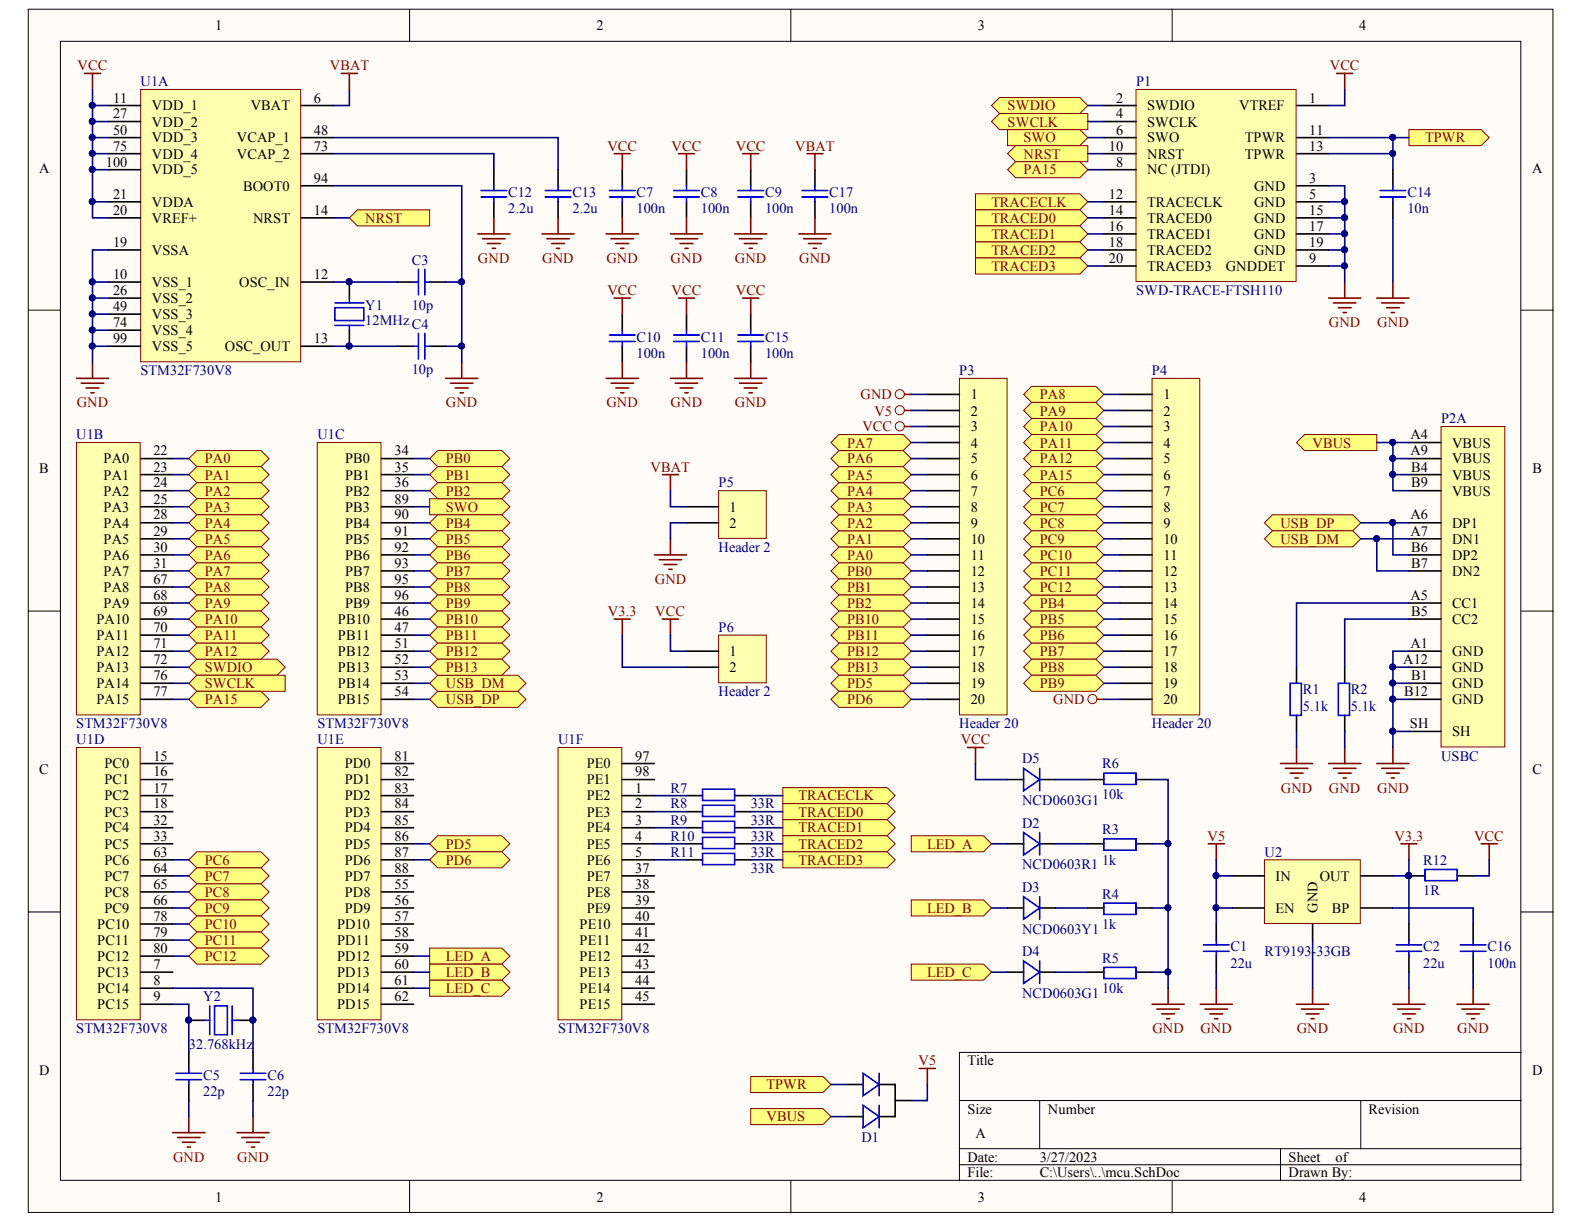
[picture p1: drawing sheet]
<svg xmlns="http://www.w3.org/2000/svg" width="279mm" height="216mm" viewBox="0 0 279 216" stroke-linecap="round" stroke-linejoin="round" font-family="sans-serif">
<defs><g id="words">
<g font-size="2.5">
<text x="38" y="5.3">1</text>
<text x="105.2" y="5.3">2</text>
<text x="172.5" y="5.3">3</text>
<text x="239.7" y="5.3">4</text>
<text x="20" y="18.1">11</text>
<text x="20" y="20.9">27</text>
<text x="20" y="23.8">50</text>
<text x="26.8" y="19.4">VDD_1</text>
<text x="26.8" y="22.3">VDD_2</text>
<text x="44.2" y="19.4">VBAT</text>
<text x="55.4" y="18.1">6</text>
<text x="55.4" y="23.8">48</text>
<text x="196.9" y="18.1">2</text>
<text x="196.9" y="20.9">4</text>
<text x="196.9" y="23.8">6</text>
<text x="202.3" y="19.4">SWDIO</text>
<text x="202.3" y="22.3">SWCLK</text>
<text x="218.6" y="19.4">VTREF</text>
<text x="230.9" y="18.1">1</text>
<text x="230.9" y="23.8">11</text>
<text x="18.7" y="29.4">100</text>
<text x="20" y="26.5">75</text>
<text x="26.8" y="25.1">VDD_3</text>
<text x="26.8" y="28">VDD_4</text>
<text x="41.8" y="25.1">VCAP_1</text>
<text x="41.8" y="28">VCAP_2</text>
<text x="55.4" y="26.5">73</text>
<text x="195.6" y="26.5">10</text>
<text x="196.9" y="29.4">8</text>
<text x="202.3" y="25.1">SWO</text>
<text x="202.3" y="28">NRST</text>
<text x="219.6" y="25.1">TPWR</text>
<text x="219.6" y="28">TPWR</text>
<text x="230.9" y="26.5">13</text>
<text x="6.9" y="30.4">A</text>
<text x="20" y="35.1">21</text>
<text x="26.8" y="30.8">VDD_5</text>
<text x="42.9" y="33.6">BOOT0</text>
<text x="55.4" y="32.2">94</text>
<text x="195.6" y="35.1">12</text>
<text x="202.3" y="30.8">NC (JTDI)</text>
<text x="221.2" y="33.6">GND</text>
<text x="230.9" y="32.2">3</text>
<text x="230.9" y="35.1">5</text>
<text x="270.2" y="30.4">A</text>
<text x="20" y="37.9">20</text>
<text x="26.8" y="36.4">VDDA</text>
<text x="26.8" y="39.3">VREF+</text>
<text x="44.6" y="39.3">NRST</text>
<text x="55.4" y="37.9">14</text>
<text x="195.6" y="37.9">14</text>
<text x="195.6" y="40.7">16</text>
<text x="202.3" y="36.4">TRACECLK</text>
<text x="202.3" y="39.3">TRACED0</text>
<text x="221.2" y="36.4">GND</text>
<text x="221.2" y="39.3">GND</text>
<text x="230.9" y="37.9">15</text>
<text x="230.9" y="40.7">17</text>
<text x="20" y="43.5">19</text>
<text x="26.8" y="45">VSSA</text>
<text x="195.6" y="43.5">18</text>
<text x="195.6" y="46.3">20</text>
<text x="202.3" y="42.1">TRACED1</text>
<text x="202.3" y="45">TRACED2</text>
<text x="202.3" y="47.8">TRACED3</text>
<text x="216.2" y="47.8">GNDDET</text>
<text x="221.2" y="42.1">GND</text>
<text x="221.2" y="45">GND</text>
<text x="230.9" y="46.3">9</text>
<text x="230.9" y="43.5">19</text>
<text x="20" y="49.2">10</text>
<text x="20" y="52">26</text>
<text x="26.8" y="50.6">VSS_1</text>
<text x="26.8" y="53.4">VSS_2</text>
<text x="42.2" y="50.6">OSC_IN</text>
<text x="55.4" y="49.2">12</text>
<text x="20" y="54.9">49</text>
<text x="20" y="57.7">74</text>
<text x="26.8" y="56.3">VSS_3</text>
<text x="26.8" y="59.1">VSS_4</text>
<text x="20" y="60.5">99</text>
<text x="26.8" y="62">VSS_5</text>
<text x="39.7" y="62">OSC_OUT</text>
<text x="55.4" y="60.5">13</text>
<text x="171.2" y="70.4">1</text>
<text x="205.2" y="70.4">1</text>
<text x="171.2" y="73.3">2</text>
<text x="171.2" y="76.1">3</text>
<text x="205.2" y="73.3">2</text>
<text x="205.2" y="76.1">3</text>
<text x="248.8" y="77.5">A4</text>
<text x="6.9" y="83.5">B</text>
<text x="18.3" y="81.7">PA0</text>
<text x="27.1" y="80.3">22</text>
<text x="27.1" y="83.2">23</text>
<text x="60.9" y="81.7">PB0</text>
<text x="69.6" y="80.3">34</text>
<text x="69.6" y="83.2">35</text>
<text x="171.2" y="79">4</text>
<text x="171.2" y="81.7">5</text>
<text x="205.2" y="79">4</text>
<text x="205.2" y="81.7">5</text>
<text x="248.8" y="80.3">A9</text>
<text x="248.9" y="83.2">B4</text>
<text x="256.1" y="79">VBUS</text>
<text x="256.1" y="81.7">VBUS</text>
<text x="270.3" y="83.5">B</text>
<text x="18.3" y="87.4">PA2</text>
<text x="18.3" y="84.6">PA1</text>
<text x="27.1" y="86">24</text>
<text x="27.1" y="88.8">25</text>
<text x="60.9" y="87.4">PB2</text>
<text x="60.9" y="84.6">PB1</text>
<text x="69.6" y="86">36</text>
<text x="69.6" y="88.8">89</text>
<text x="171.2" y="84.6">6</text>
<text x="171.2" y="87.4">7</text>
<text x="205.2" y="84.6">6</text>
<text x="205.2" y="87.4">7</text>
<text x="248.9" y="86">B9</text>
<text x="256.1" y="84.6">VBUS</text>
<text x="256.1" y="87.4">VBUS</text>
<text x="18.3" y="90.3">PA3</text>
<text x="18.3" y="93.1">PA4</text>
<text x="18.3" y="95.9">PA5</text>
<text x="27.1" y="91.6">28</text>
<text x="27.1" y="94.5">29</text>
<text x="60.9" y="90.3">PB3</text>
<text x="60.9" y="93.1">PB4</text>
<text x="60.9" y="95.9">PB5</text>
<text x="69.6" y="91.6">90</text>
<text x="69.6" y="94.5">91</text>
<text x="128.7" y="90.3">1</text>
<text x="128.7" y="93.1">2</text>
<text x="171.2" y="90.3">8</text>
<text x="171.2" y="93.1">9</text>
<text x="171.2" y="95.9">10</text>
<text x="205.2" y="90.3">8</text>
<text x="205.2" y="93.1">9</text>
<text x="205.2" y="95.9">10</text>
<text x="248.8" y="91.6">A6</text>
<text x="248.8" y="94.5">A7</text>
<text x="256.1" y="93.1">DP1</text>
<text x="256.1" y="95.9">DN1</text>
<text x="18.3" y="98.7">PA6</text>
<text x="18.3" y="101.6">PA7</text>
<text x="27.1" y="97.3">30</text>
<text x="27.1" y="100.2">31</text>
<text x="60.9" y="98.7">PB6</text>
<text x="60.9" y="101.6">PB7</text>
<text x="69.6" y="97.3">92</text>
<text x="69.6" y="100.2">93</text>
<text x="171.2" y="98.7">11</text>
<text x="171.2" y="101.6">12</text>
<text x="205.2" y="98.7">11</text>
<text x="205.2" y="101.6">12</text>
<text x="248.9" y="97.3">B6</text>
<text x="248.9" y="100.2">B7</text>
<text x="256.1" y="98.7">DP2</text>
<text x="256.1" y="101.6">DN2</text>
<text x="18.3" y="104.4">PA8</text>
<text x="18.3" y="107.3">PA9</text>
<text x="27.1" y="103">67</text>
<text x="27.1" y="105.8">68</text>
<text x="60.9" y="104.4">PB8</text>
<text x="60.9" y="107.3">PB9</text>
<text x="69.6" y="103">95</text>
<text x="69.6" y="105.8">96</text>
<text x="171.2" y="104.4">13</text>
<text x="171.2" y="107.3">14</text>
<text x="205.2" y="104.4">13</text>
<text x="205.2" y="107.3">14</text>
<text x="248.8" y="105.8">A5</text>
<text x="256.1" y="107.3">CC1</text>
<text x="17" y="110.1">PA10</text>
<text x="17" y="112.9">PA11</text>
<text x="27.1" y="108.6">69</text>
<text x="27.1" y="111.5">70</text>
<text x="59.6" y="110.1">PB10</text>
<text x="59.6" y="112.9">PB11</text>
<text x="69.6" y="108.6">46</text>
<text x="69.6" y="111.5">47</text>
<text x="171.2" y="110.1">15</text>
<text x="171.2" y="112.9">16</text>
<text x="205.2" y="110.1">15</text>
<text x="205.2" y="112.9">16</text>
<text x="248.9" y="108.6">B5</text>
<text x="256.1" y="110.1">CC2</text>
<text x="17" y="115.7">PA12</text>
<text x="17" y="118.6">PA13</text>
<text x="27.1" y="114.3">71</text>
<text x="27.1" y="117.2">72</text>
<text x="27.1" y="119.9">76</text>
<text x="59.6" y="115.7">PB12</text>
<text x="59.6" y="118.6">PB13</text>
<text x="69.6" y="114.3">51</text>
<text x="69.6" y="117.2">52</text>
<text x="69.6" y="119.9">53</text>
<text x="128.7" y="115.7">1</text>
<text x="128.7" y="118.6">2</text>
<text x="171.2" y="115.7">17</text>
<text x="171.2" y="118.6">18</text>
<text x="205.2" y="115.7">17</text>
<text x="205.2" y="118.6">18</text>
<text x="247.5" y="117.2">A12</text>
<text x="248.8" y="114.3">A1</text>
<text x="248.9" y="119.9">B1</text>
<text x="256.1" y="115.7">GND</text>
<text x="256.1" y="118.6">GND</text>
<text x="17" y="121.4">PA14</text>
<text x="17" y="124.2">PA15</text>
<text x="27.1" y="122.8">77</text>
<text x="59.6" y="121.4">PB14</text>
<text x="59.6" y="124.2">PB15</text>
<text x="69.6" y="122.8">54</text>
<text x="171.2" y="121.4">19</text>
<text x="171.2" y="124.2">20</text>
<text x="205.2" y="121.4">19</text>
<text x="205.2" y="124.2">20</text>
<text x="247.7" y="122.8">B12</text>
<text x="256.1" y="121.4">GND</text>
<text x="256.1" y="124.2">GND</text>
<text x="248.7" y="128.5">SH</text>
<text x="256.1" y="129.8">SH</text>
<text x="6.9" y="136.6">C</text>
<text x="18.4" y="135.5">PC0</text>
<text x="27.1" y="134.1">15</text>
<text x="27.1" y="136.9">16</text>
<text x="60.8" y="135.5">PD0</text>
<text x="69.6" y="134.1">81</text>
<text x="69.6" y="136.9">82</text>
<text x="103.5" y="135.5">PE0</text>
<text x="112" y="134.1">97</text>
<text x="112" y="136.9">98</text>
<text x="270.3" y="136.6">C</text>
<text x="18.4" y="141.2">PC2</text>
<text x="18.4" y="138.4">PC1</text>
<text x="27.1" y="139.8">17</text>
<text x="27.1" y="142.6">18</text>
<text x="60.8" y="141.2">PD2</text>
<text x="60.8" y="138.4">PD1</text>
<text x="69.6" y="139.8">83</text>
<text x="69.6" y="142.6">84</text>
<text x="103.5" y="141.2">PE2</text>
<text x="103.5" y="138.4">PE1</text>
<text x="112" y="139.8">1</text>
<text x="112" y="142.6">2</text>
<text x="18.4" y="144">PC3</text>
<text x="18.4" y="146.8">PC4</text>
<text x="18.4" y="149.7">PC5</text>
<text x="27.1" y="145.5">32</text>
<text x="27.1" y="148.3">33</text>
<text x="60.8" y="144">PD3</text>
<text x="60.8" y="146.8">PD4</text>
<text x="60.8" y="149.7">PD5</text>
<text x="69.6" y="145.5">85</text>
<text x="69.6" y="148.3">86</text>
<text x="103.5" y="144">PE3</text>
<text x="103.5" y="146.8">PE4</text>
<text x="103.5" y="149.7">PE5</text>
<text x="112" y="145.5">3</text>
<text x="112" y="148.3">4</text>
<text x="18.4" y="152.5">PC6</text>
<text x="18.4" y="155.4">PC7</text>
<text x="27.1" y="151.1">63</text>
<text x="27.1" y="153.9">64</text>
<text x="60.8" y="152.5">PD6</text>
<text x="60.8" y="155.4">PD7</text>
<text x="69.6" y="151.1">87</text>
<text x="69.6" y="153.9">88</text>
<text x="103.5" y="152.5">PE6</text>
<text x="103.5" y="155.4">PE7</text>
<text x="112" y="151.1">5</text>
<text x="112" y="153.9">37</text>
<text x="225" y="155.4">IN</text>
<text x="232.8" y="155.4">OUT</text>
<text x="18.4" y="158.2">PC8</text>
<text x="18.4" y="161">PC9</text>
<text x="27.1" y="156.8">65</text>
<text x="27.1" y="159.6">66</text>
<text x="60.8" y="158.2">PD8</text>
<text x="60.8" y="161">PD9</text>
<text x="69.6" y="156.8">55</text>
<text x="69.6" y="159.6">56</text>
<text x="103.5" y="158.2">PE8</text>
<text x="103.5" y="161">PE9</text>
<text x="112" y="156.8">38</text>
<text x="112" y="159.6">39</text>
<text x="225" y="161">EN</text>
<text x="232.4" y="161" transform="rotate(-90 232.4 161)">GND</text>
<text x="234.9" y="161">BP</text>
<text x="17.2" y="163.8">PC10</text>
<text x="17.2" y="166.7">PC11</text>
<text x="27.1" y="162.5">78</text>
<text x="27.1" y="165.3">79</text>
<text x="59.4" y="163.8">PD10</text>
<text x="59.4" y="166.7">PD11</text>
<text x="69.6" y="162.5">57</text>
<text x="69.6" y="165.3">58</text>
<text x="102.2" y="163.8">PE10</text>
<text x="102.2" y="166.7">PE11</text>
<text x="112" y="162.5">40</text>
<text x="112" y="165.3">41</text>
<text x="17.2" y="169.5">PC12</text>
<text x="17.2" y="172.4">PC13</text>
<text x="27.1" y="168.1">80</text>
<text x="27.1" y="170.9">7</text>
<text x="27.1" y="173.8">8</text>
<text x="59.4" y="169.5">PD12</text>
<text x="59.4" y="172.4">PD13</text>
<text x="69.6" y="168.1">59</text>
<text x="69.6" y="170.9">60</text>
<text x="69.6" y="173.8">61</text>
<text x="102.2" y="169.5">PE12</text>
<text x="102.2" y="172.4">PE13</text>
<text x="112" y="168.1">42</text>
<text x="112" y="170.9">43</text>
<text x="112" y="173.8">44</text>
<text x="17.2" y="175.1">PC14</text>
<text x="17.2" y="178">PC15</text>
<text x="27.1" y="176.6">9</text>
<text x="59.4" y="175.1">PD14</text>
<text x="59.4" y="178">PD15</text>
<text x="69.6" y="176.6">62</text>
<text x="102.2" y="175.1">PE14</text>
<text x="102.2" y="178">PE15</text>
<text x="112" y="176.6">45</text>
<text x="6.9" y="189.7">D</text>
<text x="170.6" y="187.9">Title</text>
<text x="270.2" y="189.7">D</text>
<text x="170.6" y="196.4">Size</text>
<text x="184.8" y="196.4">Number</text>
<text x="241.4" y="196.4">Revision</text>
<text x="172.1" y="200.7">A</text>
<text x="170.6" y="204.9">Date:</text>
<text x="170.6" y="207.7">File:</text>
<text x="183.4" y="204.9">3/27/2023</text>
<text x="183.4" y="207.7">C:\Users\..\mcu.SchDoc</text>
<text x="227.3" y="204.9">Sheet</text>
<text x="227.3" y="207.7">Drawn By:</text>
<text x="235.6" y="204.9">of</text>
<text x="38" y="212">1</text>
<text x="105.2" y="212">2</text>
<text x="172.5" y="212">3</text>
<text x="239.7" y="212">4</text>
</g>
<g font-size="2.5" fill="#800000">
<text x="13.7" y="12.4">VCC</text>
<text x="58.2" y="12.4">VBAT</text>
<text x="234.6" y="12.4">VCC</text>
<text x="177.7" y="19.4">SWDIO</text>
<text x="177.7" y="22.3">SWCLK</text>
<text x="107.1" y="26.5">VCC</text>
<text x="118.5" y="26.5">VCC</text>
<text x="129.8" y="26.5">VCC</text>
<text x="140.3" y="26.5">VBAT</text>
<text x="180.5" y="25.1">SWO</text>
<text x="180.5" y="28">NRST</text>
<text x="251.4" y="25.1">TPWR</text>
<text x="180.5" y="30.8">PA15</text>
<text x="64.4" y="39.3">NRST</text>
<text x="174.9" y="36.4">TRACECLK</text>
<text x="174.9" y="39.3">TRACED0</text>
<text x="84.3" y="46.3">GND</text>
<text x="95.6" y="46.3">GND</text>
<text x="107" y="46.3">GND</text>
<text x="118.3" y="46.3">GND</text>
<text x="129.6" y="46.3">GND</text>
<text x="141" y="46.3">GND</text>
<text x="174.9" y="42.1">TRACED1</text>
<text x="174.9" y="45">TRACED2</text>
<text x="174.9" y="47.8">TRACED3</text>
<text x="107.1" y="52">VCC</text>
<text x="118.5" y="52">VCC</text>
<text x="129.8" y="52">VCC</text>
<text x="234.4" y="57.7">GND</text>
<text x="242.9" y="57.7">GND</text>
<text x="13.5" y="71.9">GND</text>
<text x="78.6" y="71.9">GND</text>
<text x="107" y="71.9">GND</text>
<text x="118.3" y="71.9">GND</text>
<text x="129.6" y="71.9">GND</text>
<text x="151.8" y="70.4">GND</text>
<text x="183.4" y="70.4">PA8</text>
<text x="152.1" y="76.1">VCC</text>
<text x="154.2" y="73.3">V5</text>
<text x="183.4" y="73.3">PA9</text>
<text x="183.4" y="76.1">PA10</text>
<text x="36.1" y="81.7">PA0</text>
<text x="78.6" y="81.7">PB0</text>
<text x="114.7" y="83.2">VBAT</text>
<text x="149.4" y="81.7">PA6</text>
<text x="149.4" y="79">PA7</text>
<text x="183.4" y="79">PA11</text>
<text x="183.4" y="81.7">PA12</text>
<text x="231.5" y="79">VBUS</text>
<text x="36.1" y="84.6">PA1</text>
<text x="36.1" y="87.4">PA2</text>
<text x="78.6" y="84.6">PB1</text>
<text x="78.6" y="87.4">PB2</text>
<text x="149.4" y="87.4">PA4</text>
<text x="149.4" y="84.6">PA5</text>
<text x="183.4" y="84.6">PA15</text>
<text x="183.4" y="87.4">PC6</text>
<text x="36.1" y="90.3">PA3</text>
<text x="36.1" y="93.1">PA4</text>
<text x="36.1" y="95.9">PA5</text>
<text x="78.6" y="90.3">SWO</text>
<text x="78.6" y="93.1">PB4</text>
<text x="78.6" y="95.9">PB5</text>
<text x="149.4" y="95.9">PA1</text>
<text x="149.4" y="93.1">PA2</text>
<text x="149.4" y="90.3">PA3</text>
<text x="183.4" y="90.3">PC7</text>
<text x="183.4" y="93.1">PC8</text>
<text x="183.4" y="95.9">PC9</text>
<text x="225.9" y="93.1">USB_DP</text>
<text x="225.9" y="95.9">USB_DM</text>
<text x="36.1" y="98.7">PA6</text>
<text x="36.1" y="101.6">PA7</text>
<text x="78.6" y="98.7">PB6</text>
<text x="78.6" y="101.6">PB7</text>
<text x="149.4" y="98.7">PA0</text>
<text x="149.4" y="101.6">PB0</text>
<text x="183.4" y="98.7">PC10</text>
<text x="183.4" y="101.6">PC11</text>
<text x="36.1" y="104.4">PA8</text>
<text x="36.1" y="107.3">PA9</text>
<text x="78.6" y="104.4">PB8</text>
<text x="78.6" y="107.3">PB9</text>
<text x="115.5" y="103">GND</text>
<text x="149.4" y="104.4">PB1</text>
<text x="149.4" y="107.3">PB2</text>
<text x="183.4" y="107.3">PB4</text>
<text x="183.4" y="104.4">PC12</text>
<text x="36.1" y="110.1">PA10</text>
<text x="36.1" y="112.9">PA11</text>
<text x="78.6" y="110.1">PB10</text>
<text x="78.6" y="112.9">PB11</text>
<text x="107.2" y="108.6">V3.3</text>
<text x="115.6" y="108.6">VCC</text>
<text x="149.4" y="110.1">PB10</text>
<text x="149.4" y="112.9">PB11</text>
<text x="183.4" y="110.1">PB5</text>
<text x="183.4" y="112.9">PB6</text>
<text x="36.1" y="118.6">SWDIO</text>
<text x="36.1" y="115.7">PA12</text>
<text x="78.6" y="115.7">PB12</text>
<text x="78.6" y="118.6">PB13</text>
<text x="149.4" y="115.7">PB12</text>
<text x="149.4" y="118.6">PB13</text>
<text x="183.4" y="115.7">PB7</text>
<text x="183.4" y="118.6">PB8</text>
<text x="36.1" y="121.4">SWCLK</text>
<text x="36.1" y="124.2">PA15</text>
<text x="78.6" y="124.2">USB_DP</text>
<text x="78.6" y="121.4">USB_DM</text>
<text x="149.4" y="121.4">PD5</text>
<text x="149.4" y="124.2">PD6</text>
<text x="183.4" y="121.4">PB9</text>
<text x="185.8" y="124.2">GND</text>
<text x="169.5" y="131.3">VCC</text>
<text x="140.9" y="141.2">TRACECLK</text>
<text x="225.9" y="139.8">GND</text>
<text x="234.4" y="139.8">GND</text>
<text x="242.9" y="139.8">GND</text>
<text x="78.6" y="149.7">PD5</text>
<text x="140.9" y="144">TRACED0</text>
<text x="140.9" y="146.8">TRACED1</text>
<text x="140.9" y="149.7">TRACED2</text>
<text x="163.5" y="149.7">LED_A</text>
<text x="213" y="148.3">V5</text>
<text x="246" y="148.3">V3.3</text>
<text x="260" y="148.3">VCC</text>
<text x="36.1" y="152.5">PC6</text>
<text x="36.1" y="155.4">PC7</text>
<text x="78.6" y="152.5">PD6</text>
<text x="140.9" y="152.5">TRACED3</text>
<text x="36.1" y="158.2">PC8</text>
<text x="36.1" y="161">PC9</text>
<text x="163.5" y="161">LED_B</text>
<text x="36.1" y="163.8">PC10</text>
<text x="36.1" y="166.7">PC11</text>
<text x="36.1" y="169.5">PC12</text>
<text x="78.6" y="169.5">LED_A</text>
<text x="78.6" y="172.4">LED_B</text>
<text x="163.5" y="172.4">LED_C</text>
<text x="78.6" y="175.1">LED_C</text>
<text x="203.3" y="182.2">GND</text>
<text x="211.7" y="182.2">GND</text>
<text x="228.7" y="182.2">GND</text>
<text x="245.7" y="182.2">GND</text>
<text x="257.1" y="182.2">GND</text>
<text x="162" y="187.9">V5</text>
<text x="135.2" y="192.1">TPWR</text>
<text x="135.2" y="197.8">VBUS</text>
<text x="30.5" y="204.9">GND</text>
<text x="41.9" y="204.9">GND</text>
</g>
<g font-size="2.5" fill="#000080">
<text x="24.8" y="15.2">U1A</text>
<text x="200.4" y="15.2">P1</text>
<text x="89.6" y="34.7">C12</text>
<text x="101" y="34.7">C13</text>
<text x="112.3" y="34.7">C7</text>
<text x="123.6" y="34.7">C8</text>
<text x="135" y="34.7">C9</text>
<text x="146.3" y="34.7">C17</text>
<text x="248.3" y="34.7">C14</text>
<text x="89.6" y="37.6">2.2u</text>
<text x="101" y="37.6">2.2u</text>
<text x="112.3" y="37.6">100n</text>
<text x="123.6" y="37.6">100n</text>
<text x="135" y="37.6">100n</text>
<text x="146.3" y="37.6">100n</text>
<text x="248.3" y="37.6">10n</text>
<text x="72.6" y="46.7">C3</text>
<text x="200.4" y="52">SWD-TRACE-FTSH110</text>
<text x="64.4" y="54.6">Y1</text>
<text x="64.4" y="57.4">12MHzC4</text>
<text x="72.6" y="54.6">10p</text>
<text x="72.6" y="65.9">10p</text>
<text x="112.3" y="60.3">C10</text>
<text x="112.3" y="63.1">100n</text>
<text x="123.6" y="60.3">C11</text>
<text x="123.6" y="63.1">100n</text>
<text x="135" y="60.3">C15</text>
<text x="135" y="63.1">100n</text>
<text x="24.8" y="66.2">STM32F730V8</text>
<text x="169.2" y="66.2">P3</text>
<text x="203.2" y="66.2">P4</text>
<text x="13.4" y="77.5">U1B</text>
<text x="56" y="77.5">U1C</text>
<text x="254.2" y="74.6">P2A</text>
<text x="126.8" y="86">P5</text>
<text x="126.8" y="97.3">Header 2</text>
<text x="126.8" y="111.5">P6</text>
<text x="126.8" y="122.8">Header 2</text>
<text x="229.8" y="122.5">R1</text>
<text x="229.8" y="125.4">5.1k</text>
<text x="238.3" y="122.5">R2</text>
<text x="238.3" y="125.4">5.1k</text>
<text x="13.4" y="128.5">STM32F730V8</text>
<text x="13.4" y="131.3">U1D</text>
<text x="56" y="128.5">STM32F730V8</text>
<text x="56" y="131.3">U1E</text>
<text x="98.4" y="131.3">U1F</text>
<text x="169.2" y="128.5">Header 20</text>
<text x="203.2" y="128.5">Header 20</text>
<text x="180.3" y="134.7">D5</text>
<text x="194.4" y="135.5">R6</text>
<text x="254.2" y="134.1">USBC</text>
<text x="118.3" y="139.8">R7</text>
<text x="118.3" y="142.6">R8</text>
<text x="132.4" y="142.6">33R</text>
<text x="180.3" y="142">NCD0603G1</text>
<text x="194.4" y="140.9">10k</text>
<text x="118.3" y="145.5">R9</text>
<text x="118.3" y="148.3">R10</text>
<text x="132.4" y="145.5">33R</text>
<text x="132.4" y="148.3">33R</text>
<text x="180.3" y="146">D2</text>
<text x="194.4" y="147.2">R3</text>
<text x="118.3" y="151.1">R11</text>
<text x="132.4" y="151.1">33R</text>
<text x="132.4" y="153.9">33R</text>
<text x="180.3" y="153.3">NCD0603R1</text>
<text x="194.4" y="152.5">1k</text>
<text x="223.1" y="151.1">U2</text>
<text x="251.1" y="152.5">R12</text>
<text x="180.3" y="157.3">D3</text>
<text x="194.4" y="158.5">R4</text>
<text x="251.1" y="157.9">1R</text>
<text x="180.3" y="164.7">NCD0603Y1</text>
<text x="194.4" y="163.8">1k</text>
<text x="217.1" y="167.8">C1</text>
<text x="251.1" y="167.8">C2</text>
<text x="262.4" y="167.8">C16</text>
<text x="180.3" y="168.6">D4</text>
<text x="194.4" y="169.8">R5</text>
<text x="217.1" y="170.7">22u</text>
<text x="223.1" y="168.6">RT9193-33GB</text>
<text x="251.1" y="170.7">22u</text>
<text x="262.4" y="170.7">100n</text>
<text x="35.9" y="176.6">Y2</text>
<text x="180.3" y="176">NCD0603G1</text>
<text x="194.4" y="175.1">10k</text>
<text x="13.4" y="182.2">STM32F730V8</text>
<text x="33.3" y="185.1">32.768kHz</text>
<text x="56" y="182.2">STM32F730V8</text>
<text x="98.4" y="182.2">STM32F730V8</text>
<text x="35.9" y="190.4">C5</text>
<text x="47.2" y="190.4">C6</text>
<text x="35.9" y="193.3">22p</text>
<text x="47.2" y="193.3">22p</text>
<text x="152" y="201.5">D1</text>
</g>
</g></defs>
<g fill="#fffcf8" stroke="#000" stroke-width=".18">
<path d="M5 1.6h268.9v212.3h-268.9z"/>
<path d="M10.7 7.3h257.6v200.9h-257.6z"/>
</g>
<g fill="none" stroke="#000" stroke-width=".18">
<path d="M72.2 1.6v5.7M139.5 1.6v5.7M206.8 1.6v5.7M5 54.7h5.7M268.3 54.7h5.7M5 107.8h5.7M268.3 107.8h5.7M5 160.9h5.7M268.3 160.9h5.7M169.2 194.1h99.1M183.4 194.1v8.5M240 194.1v8.5"/>
<path d="M268.3 185.6h-99.1v22.7M72.2 208.3v5.6M139.5 208.3v5.6M169.2 202.6h99.1M169.2 205.4h99.1M206.8 208.3v5.6M225.9 202.6v5.7"/>
</g>
<path d="M24.8 15.8h28.2v48h-28.2z" fill="#ffffb0" stroke="#800000" stroke-width=".18"/>
<g fill="none" stroke="#000" stroke-width=".28">
<path d="M19.1 18.6h5.7M53.1 18.6h5.7M19.1 35.6h5.7M19.1 38.4h5.7M19.1 24.3h5.7M19.1 27.1h5.7M19.1 21.4h5.7M19.1 29.9h5.7M53.1 38.4h5.7M53.1 24.3h5.7M53.1 27.1h5.7M53.1 32.8h5.7"/>
<path d="M19.1 44.1h5.7M19.1 49.8h5.7M19.1 55.4h5.7M19.1 52.6h5.7M19.1 58.2h5.7M53.1 49.8h5.7M19.1 61.1h5.7M53.1 61.1h5.7"/>
</g>
<path d="M13.5 78.1h11.2v48h-11.2z" fill="#ffffb0" stroke="#800000" stroke-width=".18"/>
<g fill="none" stroke="#000" stroke-width=".28">
<path d="M24.8 86.6h5.7M24.8 89.4h5.7M24.8 92.2h5.7M24.8 95h5.7M24.8 97.9h5.7M24.8 80.9h5.7M24.8 83.7h5.7M24.8 100.7h5.7M24.8 103.5h5.7M24.8 106.4h5.7M24.8 109.2h5.7M24.8 112h5.7"/>
<path d="M24.8 114.9h5.7M24.8 117.7h5.7M24.8 120.5h5.7M24.8 123.4h5.7"/>
</g>
<path d="M56 78.1h11.2v48h-11.2z" fill="#ffffb0" stroke="#800000" stroke-width=".18"/>
<g fill="none" stroke="#000" stroke-width=".28">
<path d="M67.3 86.6h5.7M67.3 89.4h5.7M67.3 92.2h5.7M67.3 95h5.7M67.3 97.9h5.7M67.3 80.9h5.7M67.3 83.7h5.7M67.3 100.7h5.7M67.3 103.5h5.7M67.3 106.4h5.7M67.3 109.2h5.7M67.3 112h5.7"/>
<path d="M67.3 114.9h5.7M67.3 117.7h5.7M67.3 120.5h5.7M67.3 123.4h5.7"/>
</g>
<path d="M13.5 131.8h11.2v48.1h-11.2z" fill="#ffffb0" stroke="#800000" stroke-width=".18"/>
<g fill="none" stroke="#000" stroke-width=".28">
<path d="M24.8 134.7h5.7M24.8 137.5h5.7M24.8 140.3h5.7M24.8 143.2h5.7M24.8 146h5.7M24.8 148.8h5.7M24.8 151.7h5.7M24.8 154.5h5.7M24.8 157.3h5.7M24.8 160.2h5.7M24.8 163h5.7M24.8 165.8h5.7"/>
<path d="M24.8 168.6h5.7M24.8 171.5h5.7M24.8 174.3h5.7M24.8 177.1h5.7"/>
</g>
<path d="M56 131.8h11.2v48.1h-11.2z" fill="#ffffb0" stroke="#800000" stroke-width=".18"/>
<g fill="none" stroke="#000" stroke-width=".28">
<path d="M67.3 134.7h5.7M67.3 137.5h5.7M67.3 140.3h5.7M67.3 143.2h5.7M67.3 146h5.7M67.3 148.8h5.7M67.3 151.7h5.7M67.3 154.5h5.7M67.3 157.3h5.7M67.3 160.2h5.7M67.3 163h5.7M67.3 165.8h5.7"/>
<path d="M67.3 168.6h5.7M67.3 171.5h5.7M67.3 174.3h5.7M67.3 177.1h5.7"/>
</g>
<path d="M98.4 131.8h11.3v48.1h-11.3z" fill="#ffffb0" stroke="#800000" stroke-width=".18"/>
<g fill="none" stroke="#000" stroke-width=".28">
<path d="M109.8 134.7h5.6M109.8 137.5h5.6M109.8 140.3h5.6M109.8 143.2h5.6M109.8 146h5.6M109.8 148.8h5.6M109.8 151.7h5.6M109.8 154.5h5.6M109.8 157.3h5.6M109.8 160.2h5.6M109.8 163h5.6M109.8 165.8h5.6"/>
<path d="M109.8 168.6h5.6M109.8 171.5h5.6M109.8 174.3h5.6M109.8 177.1h5.6"/>
</g>
<path d="M200.4 15.8h28.2v33.9h-28.2z" fill="#ffffb0" stroke="#800000" stroke-width=".18"/>
<g fill="none" stroke="#000" stroke-width=".28">
<path d="M194.7 18.6h5.7M228.7 18.6h5.7M194.7 21.4h5.7M194.7 35.6h5.7M194.7 24.3h5.7M194.7 27.1h5.7M194.7 38.4h5.7M194.7 29.9h5.7M228.7 32.8h5.7M228.7 35.6h5.7M228.7 24.3h5.7M228.7 27.1h5.7"/>
<path d="M228.7 38.4h5.7M194.7 46.9h5.7M194.7 41.3h5.7M194.7 44.1h5.7M228.7 46.9h5.7M228.7 41.3h5.7M228.7 44.1h5.7"/>
</g>
<path d="M235.8 13h2.8M237.2 13v2.8M234.4 52.6h5.6M235.2 53.4h4M236.1 54.3h2.2M236.9 55.1h.6M237.2 49.8v2.8" fill="none" stroke="#800000" stroke-width=".28"/>
<g fill="#ffff80" stroke="#800000" stroke-width=".18">
<path d="M174.9 18.6l1.4-1.4h14.2l1.4 1.4-1.4 1.4h-14.2z" fill-rule="evenodd"/>
<path d="M174.9 21.4l1.4-1.4h15.6v2.9h-15.6z" fill-rule="evenodd"/>
<path d="M177.7 22.9h12.8l1.4 1.4-1.4 1.4h-12.8z" fill-rule="evenodd"/>
<path d="M177.7 27.1l1.4-1.4h12.8v2.8h-12.8z" fill-rule="evenodd"/>
<path d="M172.1 34.2h18.4l1.4 1.4-1.4 1.4h-18.4z" fill-rule="evenodd"/>
<path d="M172.1 37h18.4l1.4 1.4-1.4 1.4h-18.4z" fill-rule="evenodd"/>
<path d="M172.1 39.8h18.4l1.4 1.5-1.4 1.4h-18.4z" fill-rule="evenodd"/>
<path d="M172.1 42.7h18.4l1.4 1.4-1.4 1.4h-18.4z" fill-rule="evenodd"/>
<path d="M172.1 45.5h18.4l1.4 1.4-1.4 1.4h-18.4z" fill-rule="evenodd"/>
<path d="M33.3 117.7l1.4-1.4h14.2l1.4 1.4-1.4 1.4h-14.2z" fill-rule="evenodd"/>
<path d="M33.3 120.5l1.4-1.4h15.6v2.8h-15.6z" fill-rule="evenodd"/>
<path d="M75.8 88h12.7l1.4 1.4-1.4 1.4h-12.7z" fill-rule="evenodd"/>
<path d="M61.6 38.4l1.4-1.4h12.8v2.8h-12.8z" fill-rule="evenodd"/>
<path d="M138.1 138.9h18.4l1.4 1.4-1.4 1.5h-18.4z" fill-rule="evenodd"/>
<path d="M138.1 141.8h18.4l1.4 1.4-1.4 1.4h-18.4z" fill-rule="evenodd"/>
<path d="M138.1 144.6h18.4l1.4 1.4-1.4 1.4h-18.4z" fill-rule="evenodd"/>
<path d="M138.1 147.4h18.4l1.4 1.4-1.4 1.4h-18.4z" fill-rule="evenodd"/>
<path d="M138.1 150.2h18.4l1.4 1.5-1.4 1.4h-18.4z" fill-rule="evenodd"/>
</g>
<path d="M14.9 13h2.8M16.3 13v2.8M13.5 66.7h5.6M14.3 67.6h4M15.2 68.4h2.2M16 69.3h.6M16.3 63.9v2.8" fill="none" stroke="#800000" stroke-width=".28"/>
<path d="M254.2 75.2h11.2v56.6h-11.2z" fill="#ffffb0" stroke="#800000" stroke-width=".18"/>
<g fill="none" stroke="#000" stroke-width=".28">
<path d="M248.5 78.1h5.7M248.5 80.9h5.7M248.5 83.7h5.7M248.5 86.6h5.7M248.5 92.2h5.7M248.5 95h5.7M248.5 97.9h5.7M248.5 114.9h5.7M248.5 117.7h5.7M248.5 106.4h5.7M248.5 109.2h5.7M248.5 100.7h5.7"/>
<path d="M248.5 120.5h5.7M248.5 123.4h5.7M248.5 129h5.7"/>
</g>
<path d="M242.9 134.7h5.6M243.7 135.5h4M244.6 136.4h2.2M245.4 137.2h.6M245.7 131.8v2.9" fill="none" stroke="#800000" stroke-width=".28"/>
<g fill="#ffff80" stroke="#800000" stroke-width=".18">
<path d="M223 92.2l1.4-1.4h14.2l1.4 1.4-1.4 1.4h-14.2z" fill-rule="evenodd"/>
<path d="M223 95l1.4-1.4h14.2l1.4 1.4-1.4 1.5h-14.2z" fill-rule="evenodd"/>
</g>
<path d="M223 151.7h16.9v11.2h-16.9z" fill="#ffffb0" stroke="#800000" stroke-width=".18"/>
<path d="M217.4 154.5h5.6M240 154.5h5.7M214.5 163v2.8M214.5 168.6v2.9M217.4 160.2h5.6M231.5 163v2.8M240 160.2h5.7M248.5 163v2.8M248.5 168.6v2.9" fill="none" stroke="#000" stroke-width=".28"/>
<g fill="none" stroke="#800000" stroke-width=".28">
<path d="M213.1 148.8h2.9M214.5 148.8v2.9M261.3 148.8h2.8M262.7 148.8v2.9M211.7 177.1h5.7M212.6 178h3.9M213.4 178.8h2.3M214.3 179.7h.5M214.5 174.3v2.8M228.7 177.1h5.7M229.5 178h4M230.4 178.8h2.3"/>
<path d="M231.2 179.7h.6M231.5 174.3v2.8M245.7 177.1h5.7M246.5 178h4M247.4 178.8h2.3M248.2 179.7h.6M248.5 174.3v2.8"/>
</g>
<path d="M212.3 167.8h4.5M212.3 166.7h4.5M214.5 165.8v.9M214.5 167.8v.8M246.3 167.8h4.5M246.3 166.7h4.5M248.5 165.8v.9M248.5 167.8v.8" fill="none" stroke="#00f" stroke-width=".28"/>
<g fill="#ffff80" stroke="#800000" stroke-width=".18">
<path d="M75.8 123.4l1.4-1.5h14.2l1.4 1.5-1.4 1.4h-14.2z" fill-rule="evenodd"/>
<path d="M75.8 120.5l1.4-1.4h14.2l1.4 1.4-1.4 1.4h-14.2z" fill-rule="evenodd"/>
</g>
<g fill="none" stroke="#000" stroke-width=".28">
<path d="M87.1 29.9v2.9M87.1 35.6v2.8M98.4 29.9v2.9M98.4 35.6v2.8M109.8 29.9v2.9M109.8 35.6v2.8M121.1 29.9v2.9M121.1 35.6v2.8M132.4 29.9v2.9M132.4 35.6v2.8M245.7 29.9v2.9M245.7 35.6v2.8"/>
<path d="M61.6 49.8v2.8M61.6 58.2v2.9M70.1 49.8h2.9M75.8 49.8h2.8M109.8 55.4v2.8M121.1 55.4v2.8M70.1 61.1h2.9M75.8 61.1h2.8M109.8 61.1v2.8M121.1 61.1v2.8M228.7 117.7v2.8M237.2 117.7v2.8"/>
<path d="M228.7 126.2v2.8M237.2 126.2v2.8M33.3 180h2.8M41.8 180h2.8M33.3 185.6v2.9M33.3 191.3v2.8M44.6 185.6v2.9M44.6 191.3v2.8"/>
</g>
<g fill="none" stroke="#00f" stroke-width=".28">
<path d="M84.8 34.7h4.6M84.8 33.6h4.6M87.1 32.8v.8M87.1 34.7v.9M96.2 34.7h4.5M96.2 33.6h4.5M98.4 32.8v.8M98.4 34.7v.9M107.5 34.7h4.5M107.5 33.6h4.5M109.8 32.8v.8M109.8 34.7v.9"/>
<path d="M118.8 34.7h4.6M118.8 33.6h4.6M121.1 32.8v.8M121.1 34.7v.9M130.2 34.7h4.5M130.2 33.6h4.5M132.4 32.8v.8M132.4 34.7v.9M243.4 34.7h4.6M243.4 33.6h4.6M245.7 32.8v.8M245.7 34.7v.9"/>
<path d="M59.1 54.3h5.1v2.2h-5.1zM59.1 53.4h5.1M59.1 57.4h5.1M61.6 52.6v.8M61.6 57.4v.8M73 49.8h.8M73.8 47.5v4.5M73.8 58.8v4.5M74.9 47.5v4.5M74.9 58.8v4.5M74.9 49.8h.9M107.5 59.1h4.5"/>
<path d="M109.8 58.2v.9M118.8 59.1h4.6M121.1 58.2v.9M73 61.1h.8M74.9 61.1h.9M107.5 60.2h4.5M109.8 60.2v.9M118.8 60.2h4.6M121.1 60.2v.9M227.6 120.5h1.9v5.7h-1.9zM236.1 120.5h1.9v5.7h-1.9zM36.1 180h.9"/>
<path d="M37 177.4v5.1M37.8 177.4h2.3v5.1h-2.3zM41 180h.8M41 177.4v5.1M31 190.4h4.6M31 189.3h4.6M33.3 188.5v.8M33.3 190.4v.9M42.4 190.4h4.5M42.4 189.3h4.5M44.6 188.5v.8M44.6 190.4v.9"/>
</g>
<g fill="none" stroke="#800000" stroke-width=".28">
<path d="M87.1 38.4v2.9M98.4 38.4v2.9M108.3 27.1h2.9M109.8 27.1v2.8M109.8 38.4v2.9M119.7 27.1h2.8M121.1 27.1v2.8M121.1 38.4v2.9M131 27.1h2.8M132.4 27.1v2.8M132.4 38.4v2.9M84.3 41.3h5.6"/>
<path d="M85.1 42.1h4M86 43h2.2M86.8 43.8h.6M95.6 41.3h5.7M96.5 42.1h3.9M97.3 43h2.3M98.2 43.8h.5M106.9 41.3h5.7M107.8 42.1h3.9M108.3 52.6h2.9M108.6 43h2.3M109.5 43.8h.5"/>
<path d="M109.8 52.6v2.8M118.3 41.3h5.6M119.1 42.1h4M119.7 52.6h2.8M120 43h2.2M120.8 43.8h.6M121.1 52.6v2.8M129.6 41.3h5.6M130.4 42.1h4M131.3 43h2.3M132.1 43.8h.6M242.9 52.6h5.6"/>
<path d="M243.7 53.4h4M244.6 54.3h2.2M245.4 55.1h.6M245.7 49.8v2.8M78.6 66.7h5.7M79.5 67.6h3.9M80.3 68.4h2.3M81.2 69.3h.5M81.4 63.9v2.8M106.9 66.7h5.7M107.8 67.6h3.9M108.6 68.4h2.3"/>
<path d="M109.5 69.3h.5M109.8 63.9v2.8M118.3 66.7h5.6M119.1 67.6h4M120 68.4h2.2M120.8 69.3h.6M121.1 63.9v2.8M225.9 134.7h5.6M226.7 135.5h4M227.6 136.4h2.2M228.4 137.2h.6M228.7 131.8v2.9"/>
<path d="M234.4 134.7h5.6M235.2 135.5h4M236.1 136.4h2.2M236.9 137.2h.6M237.2 131.8v2.9M30.5 199.8h5.6M33.3 197v2.8M41.8 199.8h5.7M44.6 197v2.8M31.3 200.6h4M32.2 201.5h2.2M33 202.3h.6"/>
<path d="M42.7 200.6h3.9M43.5 201.5h2.3M44.4 202.3h.5"/>
</g>
<g fill="#000080" stroke="#000080" stroke-width=".18">
<circle cx="61.6" cy="49.7" r=".52"/>
<circle cx="61.6" cy="61" r=".52"/>
<circle cx="33.3" cy="179.9" r=".52"/>
<circle cx="44.6" cy="179.9" r=".52"/>
</g>
<path d="M169.2 66.7h8.4v59.4h-8.4z" fill="#ffffb0" stroke="#800000" stroke-width=".18"/>
<g fill="none" stroke="#000" stroke-width=".28">
<path d="M163.6 69.6h5.6M163.6 72.4h5.6M163.6 75.2h5.6M163.6 78.1h5.6M163.6 80.9h5.6M163.6 83.7h5.6M163.6 86.6h5.6M163.6 89.4h5.6M163.6 92.2h5.6M163.6 95h5.6M163.6 97.9h5.6M163.6 100.7h5.6"/>
<path d="M163.6 103.5h5.6M163.6 106.4h5.6M163.6 109.2h5.6M163.6 112h5.6M163.6 114.9h5.6M163.6 117.7h5.6M163.6 120.5h5.6M163.6 123.4h5.6"/>
</g>
<path d="M203.2 66.7h8.4v59.4h-8.4z" fill="#ffffb0" stroke="#800000" stroke-width=".18"/>
<g fill="none" stroke="#000" stroke-width=".28">
<path d="M132.4 55.4v2.8M132.4 61.1v2.8M197.5 69.6h5.7M197.5 72.4h5.7M197.5 75.2h5.7M197.5 78.1h5.7M197.5 80.9h5.7M197.5 83.7h5.7M197.5 86.6h5.7M197.5 89.4h5.7M197.5 92.2h5.7M197.5 95h5.7"/>
<path d="M197.5 97.9h5.7M197.5 100.7h5.7M197.5 103.5h5.7M197.5 106.4h5.7M197.5 109.2h5.7M197.5 112h5.7M197.5 114.9h5.7M197.5 117.7h5.7M197.5 120.5h5.7M197.5 123.4h5.7M177.7 148.8h2.9M183.4 148.8h2.8"/>
<path d="M191.9 148.8h2.8M200.4 148.8h2.8M177.7 160.2h2.9M177.7 171.5h2.9M183.4 160.2h2.8M183.4 171.5h2.8M191.9 160.2h2.8M191.9 171.5h2.8M200.4 160.2h2.8M200.4 171.5h2.8"/>
</g>
<g fill="none" stroke="#00f" stroke-width=".28">
<path d="M130.2 59.1h4.5M132.4 58.2v.9M130.2 60.2h4.5M132.4 60.2v.9M180.6 146.9l2.8 1.9-2.8 2zM180.6 158.2l2.8 2-2.8 1.9zM183.4 146.9v3.9M183.4 158.2v3.9M194.7 148h5.7v2h-5.7zM194.7 159.3h5.7v2h-5.7zM180.6 169.5l2.8 2-2.8 2zM183.4 169.5v4"/>
<path d="M194.7 170.6h5.7v2h-5.7z"/>
</g>
<path d="M131 52.6h2.8M132.4 52.6v2.8M129.6 66.7h5.6M130.4 67.6h4M131.3 68.4h2.3M132.1 69.3h.6M132.4 63.9v2.8" fill="none" stroke="#800000" stroke-width=".28"/>
<g fill="#ffff80" stroke="#800000" stroke-width=".18">
<path d="M33.3 80.9l1.4-1.4h11.3l1.5 1.4-1.5 1.4h-11.3z" fill-rule="evenodd"/>
<path d="M33.3 83.7l1.4-1.4h11.3l1.5 1.4-1.5 1.4h-11.3z" fill-rule="evenodd"/>
<path d="M33.3 86.6l1.4-1.5h11.3l1.5 1.5-1.5 1.4h-11.3z" fill-rule="evenodd"/>
<path d="M33.3 89.4l1.4-1.4h11.3l1.5 1.4-1.5 1.4h-11.3z" fill-rule="evenodd"/>
<path d="M33.3 92.2l1.4-1.4h11.3l1.5 1.4-1.5 1.4h-11.3z" fill-rule="evenodd"/>
<path d="M33.3 95l1.4-1.4h11.3l1.5 1.4-1.5 1.5h-11.3z" fill-rule="evenodd"/>
<path d="M33.3 97.9l1.4-1.4h11.3l1.5 1.4-1.5 1.4h-11.3z" fill-rule="evenodd"/>
<path d="M33.3 100.7l1.4-1.4h11.3l1.5 1.4-1.5 1.4h-11.3z" fill-rule="evenodd"/>
<path d="M33.3 103.5l1.4-1.4h11.3l1.5 1.4-1.5 1.5h-11.3z" fill-rule="evenodd"/>
<path d="M33.3 106.4l1.4-1.4h11.3l1.5 1.4-1.5 1.4h-11.3z" fill-rule="evenodd"/>
<path d="M33.3 109.2l1.4-1.4h11.3l1.5 1.4-1.5 1.4h-11.3z" fill-rule="evenodd"/>
<path d="M33.3 112l1.4-1.4h11.3l1.5 1.4-1.5 1.4h-11.3z" fill-rule="evenodd"/>
<path d="M33.3 114.9l1.4-1.5h11.3l1.5 1.5-1.5 1.4h-11.3z" fill-rule="evenodd"/>
<path d="M33.3 123.4l1.4-1.5h11.3l1.5 1.5-1.5 1.4h-11.3z" fill-rule="evenodd"/>
<path d="M75.8 80.9l1.4-1.4h11.3l1.4 1.4-1.4 1.4h-11.3z" fill-rule="evenodd"/>
<path d="M75.8 83.7l1.4-1.4h11.3l1.4 1.4-1.4 1.4h-11.3z" fill-rule="evenodd"/>
<path d="M75.8 86.6l1.4-1.5h11.3l1.4 1.5-1.4 1.4h-11.3z" fill-rule="evenodd"/>
<path d="M75.8 92.2l1.4-1.4h11.3l1.4 1.4-1.4 1.4h-11.3z" fill-rule="evenodd"/>
<path d="M75.8 95l1.4-1.4h11.3l1.4 1.4-1.4 1.5h-11.3z" fill-rule="evenodd"/>
<path d="M75.8 97.9l1.4-1.4h11.3l1.4 1.4-1.4 1.4h-11.3z" fill-rule="evenodd"/>
<path d="M75.8 100.7l1.4-1.4h11.3l1.4 1.4-1.4 1.4h-11.3z" fill-rule="evenodd"/>
<path d="M75.8 103.5l1.4-1.4h11.3l1.4 1.4-1.4 1.5h-11.3z" fill-rule="evenodd"/>
<path d="M75.8 106.4l1.4-1.4h11.3l1.4 1.4-1.4 1.4h-11.3z" fill-rule="evenodd"/>
<path d="M75.8 109.2l1.4-1.4h11.3l1.4 1.4-1.4 1.4h-11.3z" fill-rule="evenodd"/>
<path d="M75.8 112l1.4-1.4h11.3l1.4 1.4-1.4 1.4h-11.3z" fill-rule="evenodd"/>
<path d="M75.8 114.9l1.4-1.5h11.3l1.4 1.5-1.4 1.4h-11.3z" fill-rule="evenodd"/>
<path d="M75.8 117.7l1.4-1.4h11.3l1.4 1.4-1.4 1.4h-11.3z" fill-rule="evenodd"/>
<path d="M33.3 151.7l1.4-1.5h11.3l1.5 1.5-1.5 1.4h-11.3z" fill-rule="evenodd"/>
<path d="M33.3 154.5l1.4-1.4h11.3l1.5 1.4-1.5 1.4h-11.3z" fill-rule="evenodd"/>
<path d="M33.3 157.3l1.4-1.4h11.3l1.5 1.4-1.5 1.4h-11.3z" fill-rule="evenodd"/>
<path d="M33.3 160.2l1.4-1.5h11.3l1.5 1.5-1.5 1.4h-11.3z" fill-rule="evenodd"/>
<path d="M33.3 163l1.4-1.4h11.3l1.5 1.4-1.5 1.4h-11.3z" fill-rule="evenodd"/>
<path d="M33.3 165.8l1.4-1.4h11.3l1.5 1.4-1.5 1.4h-11.3z" fill-rule="evenodd"/>
<path d="M33.3 168.6l1.4-1.4h11.3l1.5 1.4-1.5 1.5h-11.3z" fill-rule="evenodd"/>
</g>
<g fill="none" stroke="#800000" stroke-width=".18">
<circle cx="158.7" cy="69.5" r=".81"/>
<circle cx="158.7" cy="75.2" r=".81"/>
<circle cx="158.7" cy="72.4" r=".81"/>
</g>
<path d="M159.6 69.6h1.1M159.6 72.4h1.1M159.6 75.2h1.1" fill="none" stroke="#800000" stroke-width=".28"/>
<g fill="#ffff80" stroke="#800000" stroke-width=".18">
<path d="M146.6 97.9l1.4-1.4h11.3l1.4 1.4-1.4 1.4h-11.3z" fill-rule="evenodd"/>
<path d="M146.6 95l1.4-1.4h11.3l1.4 1.4-1.4 1.5h-11.3z" fill-rule="evenodd"/>
<path d="M146.6 92.2l1.4-1.4h11.3l1.4 1.4-1.4 1.4h-11.3z" fill-rule="evenodd"/>
<path d="M146.6 89.4l1.4-1.4h11.3l1.4 1.4-1.4 1.4h-11.3z" fill-rule="evenodd"/>
<path d="M146.6 86.6l1.4-1.5h11.3l1.4 1.5-1.4 1.4h-11.3z" fill-rule="evenodd"/>
<path d="M146.6 83.7l1.4-1.4h11.3l1.4 1.4-1.4 1.4h-11.3z" fill-rule="evenodd"/>
<path d="M146.6 80.9l1.4-1.4h11.3l1.4 1.4-1.4 1.4h-11.3z" fill-rule="evenodd"/>
<path d="M146.6 78.1l1.4-1.5h11.3l1.4 1.5-1.4 1.4h-11.3z" fill-rule="evenodd"/>
<path d="M180.6 69.6l1.4-1.4h11.3l1.4 1.4-1.4 1.4h-11.3z" fill-rule="evenodd"/>
<path d="M180.6 72.4l1.4-1.4h11.3l1.4 1.4-1.4 1.4h-11.3z" fill-rule="evenodd"/>
<path d="M180.6 75.2l1.4-1.4h11.3l1.4 1.4-1.4 1.4h-11.3z" fill-rule="evenodd"/>
<path d="M180.6 78.1l1.4-1.5h11.3l1.4 1.5-1.4 1.4h-11.3z" fill-rule="evenodd"/>
<path d="M180.6 80.9l1.4-1.4h11.3l1.4 1.4-1.4 1.4h-11.3z" fill-rule="evenodd"/>
<path d="M180.6 83.7l1.4-1.4h11.3l1.4 1.4-1.4 1.4h-11.3z" fill-rule="evenodd"/>
<path d="M146.6 100.7l1.4-1.4h11.3l1.4 1.4-1.4 1.4h-11.3z" fill-rule="evenodd"/>
<path d="M146.6 103.5l1.4-1.4h11.3l1.4 1.4-1.4 1.5h-11.3z" fill-rule="evenodd"/>
<path d="M146.6 106.4l1.4-1.4h11.3l1.4 1.4-1.4 1.4h-11.3z" fill-rule="evenodd"/>
<path d="M180.6 106.4l1.4-1.4h11.3l1.4 1.4-1.4 1.4h-11.3z" fill-rule="evenodd"/>
<path d="M180.6 109.2l1.4-1.4h11.3l1.4 1.4-1.4 1.4h-11.3z" fill-rule="evenodd"/>
<path d="M180.6 112l1.4-1.4h11.3l1.4 1.4-1.4 1.4h-11.3z" fill-rule="evenodd"/>
<path d="M180.6 114.9l1.4-1.5h11.3l1.4 1.5-1.4 1.4h-11.3z" fill-rule="evenodd"/>
<path d="M180.6 117.7l1.4-1.4h11.3l1.4 1.4-1.4 1.4h-11.3z" fill-rule="evenodd"/>
<path d="M180.6 120.5l1.4-1.4h11.3l1.4 1.4-1.4 1.4h-11.3z" fill-rule="evenodd"/>
<path d="M146.6 109.2l1.4-1.4h11.3l1.4 1.4-1.4 1.4h-11.3z" fill-rule="evenodd"/>
<path d="M146.6 112l1.4-1.4h11.3l1.4 1.4-1.4 1.4h-11.3z" fill-rule="evenodd"/>
<path d="M146.6 114.9l1.4-1.5h11.3l1.4 1.5-1.4 1.4h-11.3z" fill-rule="evenodd"/>
<path d="M146.6 117.7l1.4-1.4h11.3l1.4 1.4-1.4 1.4h-11.3z" fill-rule="evenodd"/>
<path d="M146.6 120.5l1.4-1.4h11.3l1.4 1.4-1.4 1.4h-11.3z" fill-rule="evenodd"/>
<path d="M146.6 123.4l1.4-1.5h11.3l1.4 1.5-1.4 1.4h-11.3z" fill-rule="evenodd"/>
<path d="M180.6 86.6l1.4-1.5h11.3l1.4 1.5-1.4 1.4h-11.3z" fill-rule="evenodd"/>
<path d="M180.6 89.4l1.4-1.4h11.3l1.4 1.4-1.4 1.4h-11.3z" fill-rule="evenodd"/>
<path d="M180.6 92.2l1.4-1.4h11.3l1.4 1.4-1.4 1.4h-11.3z" fill-rule="evenodd"/>
<path d="M180.6 95l1.4-1.4h11.3l1.4 1.4-1.4 1.5h-11.3z" fill-rule="evenodd"/>
<path d="M180.6 97.9l1.4-1.4h11.3l1.4 1.4-1.4 1.4h-11.3z" fill-rule="evenodd"/>
<path d="M180.6 100.7l1.4-1.4h11.3l1.4 1.4-1.4 1.4h-11.3z" fill-rule="evenodd"/>
<path d="M180.6 103.5l1.4-1.4h11.3l1.4 1.4-1.4 1.5h-11.3z" fill-rule="evenodd"/>
</g>
<circle cx="192.7" cy="123.3" r=".81" fill="none" stroke="#800000" stroke-width=".18"/>
<path d="M193.6 123.4h1.1" fill="none" stroke="#800000" stroke-width=".28"/>
<g fill="#ffff80" stroke="#800000" stroke-width=".18">
<path d="M75.8 148.8l1.4-1.4h11.3l1.4 1.4-1.4 1.4h-11.3z" fill-rule="evenodd"/>
<path d="M75.8 151.7l1.4-1.5h11.3l1.4 1.5-1.4 1.4h-11.3z" fill-rule="evenodd"/>
<path d="M75.8 167.2h12.7l1.4 1.4-1.4 1.5h-12.7z" fill-rule="evenodd"/>
<path d="M75.8 170.1h12.7l1.4 1.4-1.4 1.4h-12.7z" fill-rule="evenodd"/>
<path d="M75.8 172.9h12.7l1.4 1.4-1.4 1.4h-12.7z" fill-rule="evenodd"/>
<path d="M160.7 147.4h12.8l1.4 1.4-1.4 1.4h-12.8z" fill-rule="evenodd"/>
<path d="M160.7 158.7h12.8l1.4 1.5-1.4 1.4h-12.8z" fill-rule="evenodd"/>
<path d="M160.7 170.1h12.8l1.4 1.4-1.4 1.4h-12.8z" fill-rule="evenodd"/>
<path d="M177.7 29.9l1.4-1.4h11.4l1.4 1.4-1.4 1.5h-11.4z" fill-rule="evenodd"/>
</g>
<g fill="none" stroke="#000" stroke-width=".28">
<path d="M177.7 137.5h2.9M183.4 137.5h2.8M191.9 137.5h2.8M200.4 137.5h2.8M121.1 140.3h2.8M121.1 143.2h2.8M121.1 146h2.8M121.1 148.8h2.8M121.1 151.7h2.8M129.6 140.3h2.8M129.6 143.2h2.8M129.6 146h2.8"/>
<path d="M129.6 148.8h2.8M129.6 151.7h2.8"/>
</g>
<path d="M123.9 139.2h5.7v2h-5.7zM180.6 135.5l2.8 2-2.8 2zM183.4 135.5v4M194.7 136.4h5.7v2h-5.7zM123.9 142h5.7v2h-5.7zM123.9 144.9h5.7v2h-5.7zM123.9 147.7h5.7v2h-5.7zM123.9 150.5h5.7v2h-5.7z" fill="none" stroke="#00f" stroke-width=".28"/>
<path d="M170.6 131.8h2.9M172.1 131.8v2.9M203.2 177.1h5.7M204.1 178h3.9M204.9 178.8h2.3M205.8 179.7h.5M206 174.3v2.8" fill="none" stroke="#800000" stroke-width=".28"/>
<path d="M126.8 86.6h8.4v8.4h-8.4z" fill="#ffffb0" stroke="#800000" stroke-width=".18"/>
<path d="M143.7 29.9v2.9M143.7 35.6v2.8M121.1 89.4h5.7M121.1 92.2h5.7M248.5 154.5h2.9M257 154.5h2.8" fill="none" stroke="#000" stroke-width=".28"/>
<g fill="none" stroke="#800000" stroke-width=".28">
<path d="M60.2 13h2.8M61.6 13v2.8M142.3 27.1h2.9M143.7 27.1v2.8M143.7 38.4v2.9M140.9 41.3h5.7M141.8 42.1h3.9M142.6 43h2.3M143.5 43.8h.5M115.4 97.9h5.7M116.3 98.7h3.9M116.8 83.7h2.9"/>
<path d="M117.1 99.6h2.3M118.3 83.7v2.9M118.3 95v2.9M108.3 109.2h2.9M109.8 109.2v2.8M116.8 109.2h2.9M118 100.4h.5M118.3 109.2v2.8M247.1 148.8h2.8M248.5 148.8v2.9"/>
</g>
<path d="M141.5 34.7h4.5M141.5 33.6h4.5M143.7 32.8v.8M143.7 34.7v.9M251.4 153.4h5.6v1.9h-5.6z" fill="none" stroke="#00f" stroke-width=".28"/>
<circle cx="248.5" cy="154.5" r=".52" fill="#000080" stroke="#000080" stroke-width=".18"/>
<path d="M126.8 112h8.4v8.4h-8.4z" fill="#ffffb0" stroke="#800000" stroke-width=".18"/>
<path d="M121.1 114.9h5.7M121.1 117.7h5.7" fill="none" stroke="#000" stroke-width=".28"/>
<g fill="#ffff80" stroke="#800000" stroke-width=".18">
<path d="M248.5 22.9h12.8l1.4 1.4-1.4 1.4h-12.8z" fill-rule="evenodd"/>
<path d="M228.7 78.1l1.4-1.5h12.8v2.9h-12.8z" fill-rule="evenodd"/>
<path d="M132.4 189.9h12.8l1.4 1.4-1.4 1.4h-12.8z" fill-rule="evenodd"/>
<path d="M132.4 195.5h12.8l1.4 1.5-1.4 1.4h-12.8z" fill-rule="evenodd"/>
</g>
<path d="M259.8 163v2.8M259.8 168.6v2.9M149.4 191.3h2.8M149.4 197h2.8M155.1 191.3h2.8v5.7h-2.8M157.9 194.1h2.8" fill="none" stroke="#000" stroke-width=".28"/>
<path d="M257.6 167.8h4.5M257.6 166.7h4.5M259.8 165.8v.9M259.8 167.8v.8M152.2 189.3l2.9 2-2.9 2zM152.2 195l2.9 2-2.9 1.9zM155.1 189.3v4M155.1 195v3.9" fill="none" stroke="#00f" stroke-width=".28"/>
<path d="M257 177.1h5.7M257.9 178h3.9M258.7 178.8h2.3M259.6 179.7h.5M259.8 174.3v2.8M162.2 188.5h2.8M163.6 188.5v2.8" fill="none" stroke="#800000" stroke-width=".28"/>
<g fill="none" stroke="#000080" stroke-width=".28">
<path d="M16.3 15.8v22.6h2.8M16.3 18.6h2.8M61.6 15.8v2.8h-2.8M191.9 18.6h2.8M237.2 15.8v2.8h-2.8M16.3 35.6h2.8M16.3 24.3h2.8M16.3 27.1h2.8M16.3 29.9h2.8M16.3 21.4h2.8M58.8 32.8h22.6v17M58.8 27.1h28.3v2.8"/>
<path d="M58.8 24.3h39.6v5.6M58.8 38.4h2.8M191.9 35.6h2.8M191.9 38.4h2.8M191.9 24.3h2.8M191.9 27.1h2.8M191.9 29.9h2.8M191.9 21.4h2.8M234.4 32.8h2.8v17M234.4 24.3h11.3v2.8h-11.3M234.4 35.6h2.8M234.4 38.4h2.8"/>
<path d="M245.7 24.3h2.8M245.7 27.1v2.8M245.7 38.4v11.4M16.3 52.6h2.8M16.3 55.4h2.8M16.3 58.2h2.8M19.1 49.8h-2.8v14.1M19.1 44.1h-2.8v5.7M58.8 49.8h11.3M78.6 49.8h2.8v14.1M191.9 41.3h2.8M191.9 44.1h2.8"/>
<path d="M191.9 46.9h2.8M234.4 41.3h2.8M234.4 44.1h2.8M234.4 46.9h2.8M16.3 61.1h2.8M58.8 61.1h11.3M78.6 61.1h2.8M160.7 69.6h2.9M160.7 72.4h2.9M160.7 75.2h2.9M160.7 78.1h2.9M194.7 69.6h2.8"/>
<path d="M194.7 72.4h2.8M194.7 75.2h2.8M194.7 78.1h2.8M242.9 78.1h2.8M248.5 78.1h-2.8v8.5h2.8M30.5 89.4h2.8M30.5 83.7h2.8M30.5 80.9h2.8M30.5 86.6h2.8M30.5 92.2h2.8M30.5 95h2.8M30.5 97.9h2.8"/>
<path d="M73 89.4h2.8M73 83.7h2.8M73 80.9h2.8M73 86.6h2.8M73 92.2h2.8M73 95h2.8M73 97.9h2.8M118.3 86.6v2.8h2.8M121.1 92.2h-2.8v2.8M160.7 89.4h2.9M160.7 83.7h2.9M160.7 80.9h2.9"/>
<path d="M160.7 86.6h2.9M160.7 92.2h2.9M160.7 95h2.9M160.7 97.9h2.9M194.7 89.4h2.8M194.7 83.7h2.8M194.7 80.9h2.8M194.7 86.6h2.8M194.7 92.2h2.8M194.7 95h2.8M194.7 97.9h2.8M240 92.2h8.5"/>
<path d="M240 95h8.5M242.9 95v5.7h5.6M245.7 92.2v5.7h2.8M245.7 83.7h2.8M245.7 80.9h2.8M30.5 117.7h2.8M30.5 100.7h2.8M30.5 103.5h2.8M30.5 106.4h2.8M30.5 109.2h2.8M30.5 112h2.8M30.5 114.9h2.8"/>
<path d="M73 117.7h2.8M73 100.7h2.8M73 103.5h2.8M73 106.4h2.8M73 109.2h2.8M73 112h2.8M73 114.9h2.8M109.8 112v5.7h11.3M118.3 112v2.9h2.8M160.7 117.7h2.9M160.7 100.7h2.9M160.7 103.5h2.9"/>
<path d="M160.7 106.4h2.9M160.7 109.2h2.9M160.7 112h2.9M160.7 114.9h2.9M194.7 117.7h2.8M194.7 100.7h2.8M194.7 103.5h2.8M194.7 106.4h2.8M194.7 109.2h2.8M194.7 112h2.8M194.7 114.9h2.8M245.7 117.7h2.8"/>
<path d="M248.5 114.9h-2.8v16.9M248.5 109.2h-11.3v8.5M248.5 106.4h-19.8v11.3M30.5 120.5h2.8M30.5 123.4h2.8M73 120.5h2.8M73 123.4h2.8M160.7 120.5h2.9M160.7 123.4h2.9M172.1 134.7v2.8h5.6M186.2 137.5h5.7M194.7 120.5h2.8"/>
<path d="M194.7 123.4h2.8M203.2 137.5h2.8v36.8M228.7 129v2.8M237.2 129v2.8M245.7 120.5h2.8M245.7 123.4h2.8M245.7 129h2.8M30.5 151.7h2.8M30.5 154.5h2.8M30.5 157.3h2.8M73 148.8h2.8M73 151.7h2.8"/>
<path d="M115.4 140.3h5.7M115.4 143.2h5.7M115.4 146h5.7M115.4 148.8h5.7M115.4 151.7h5.7M132.4 140.3h5.7M132.4 143.2h5.7M132.4 146h5.7M132.4 148.8h5.7M132.4 151.7h5.7M174.9 148.8h2.8M186.2 148.8h5.7"/>
<path d="M203.2 148.8h2.8M214.5 151.7v8.5h2.9M214.5 154.5h2.9M245.7 154.5h2.8M248.5 151.7v11.3M262.7 151.7v2.8h-2.9M30.5 177.1h2.8v8.5M30.5 174.3h14.1v11.3M30.5 160.2h2.8M30.5 163h2.8M30.5 165.8h2.8M30.5 168.6h2.8"/>
<path d="M73 171.5h2.8M73 168.6h2.8M73 174.3h2.8M174.9 160.2h2.8M174.9 171.5h2.8M186.2 160.2h5.7M186.2 171.5h5.7M203.2 160.2h2.8M203.2 171.5h2.8M214.5 160.2v2.8M214.5 171.5v2.8M231.5 165.8v8.5"/>
<path d="M245.7 160.2h14.1v2.8M248.5 171.5v2.8M259.8 171.5v2.8M33.3 194.1v2.9M44.6 194.1v2.9M146.6 197h2.8M146.6 191.3h2.8M163.6 191.3v2.8h-2.9"/>
</g>
<g fill="#000080" stroke="#000080" stroke-width=".18">
<circle cx="237.2" cy="35.6" r=".52"/>
<circle cx="237.2" cy="38.4" r=".52"/>
<circle cx="237.2" cy="41.2" r=".52"/>
<circle cx="237.2" cy="44" r=".52"/>
<circle cx="16.3" cy="52.5" r=".52"/>
<circle cx="16.3" cy="55.4" r=".52"/>
<circle cx="16.3" cy="58.2" r=".52"/>
<circle cx="16.3" cy="61" r=".52"/>
<circle cx="16.3" cy="29.9" r=".52"/>
<circle cx="16.3" cy="27.1" r=".52"/>
<circle cx="16.3" cy="24.2" r=".52"/>
<circle cx="16.3" cy="21.4" r=".52"/>
<circle cx="16.3" cy="18.6" r=".52"/>
<circle cx="245.6" cy="83.7" r=".52"/>
<circle cx="245.6" cy="80.8" r=".52"/>
<circle cx="245.6" cy="117.6" r=".52"/>
<circle cx="245.6" cy="120.5" r=".52"/>
<circle cx="245.6" cy="123.3" r=".52"/>
<circle cx="245.6" cy="129" r=".52"/>
<circle cx="245.6" cy="92.2" r=".52"/>
<circle cx="242.8" cy="95" r=".52"/>
<circle cx="214.5" cy="154.5" r=".52"/>
<circle cx="214.5" cy="160.1" r=".52"/>
<circle cx="61.6" cy="61" r=".52"/>
<circle cx="61.6" cy="49.7" r=".52"/>
<circle cx="81.4" cy="61" r=".52"/>
<circle cx="33.3" cy="179.9" r=".52"/>
<circle cx="44.6" cy="179.9" r=".52"/>
<circle cx="81.4" cy="49.7" r=".52"/>
<circle cx="237.2" cy="46.9" r=".52"/>
<circle cx="206" cy="171.4" r=".52"/>
<circle cx="206" cy="160.1" r=".52"/>
<circle cx="206" cy="148.8" r=".52"/>
<circle cx="245.6" cy="27.1" r=".52"/>
<circle cx="245.6" cy="24.2" r=".52"/>
<circle cx="16.3" cy="35.6" r=".52"/>
<circle cx="16.3" cy="49.7" r=".52"/>
<circle cx="245.6" cy="78" r=".52"/>
<circle cx="248.5" cy="154.5" r=".52"/>
</g>
<use href="#words"/>
</svg>
